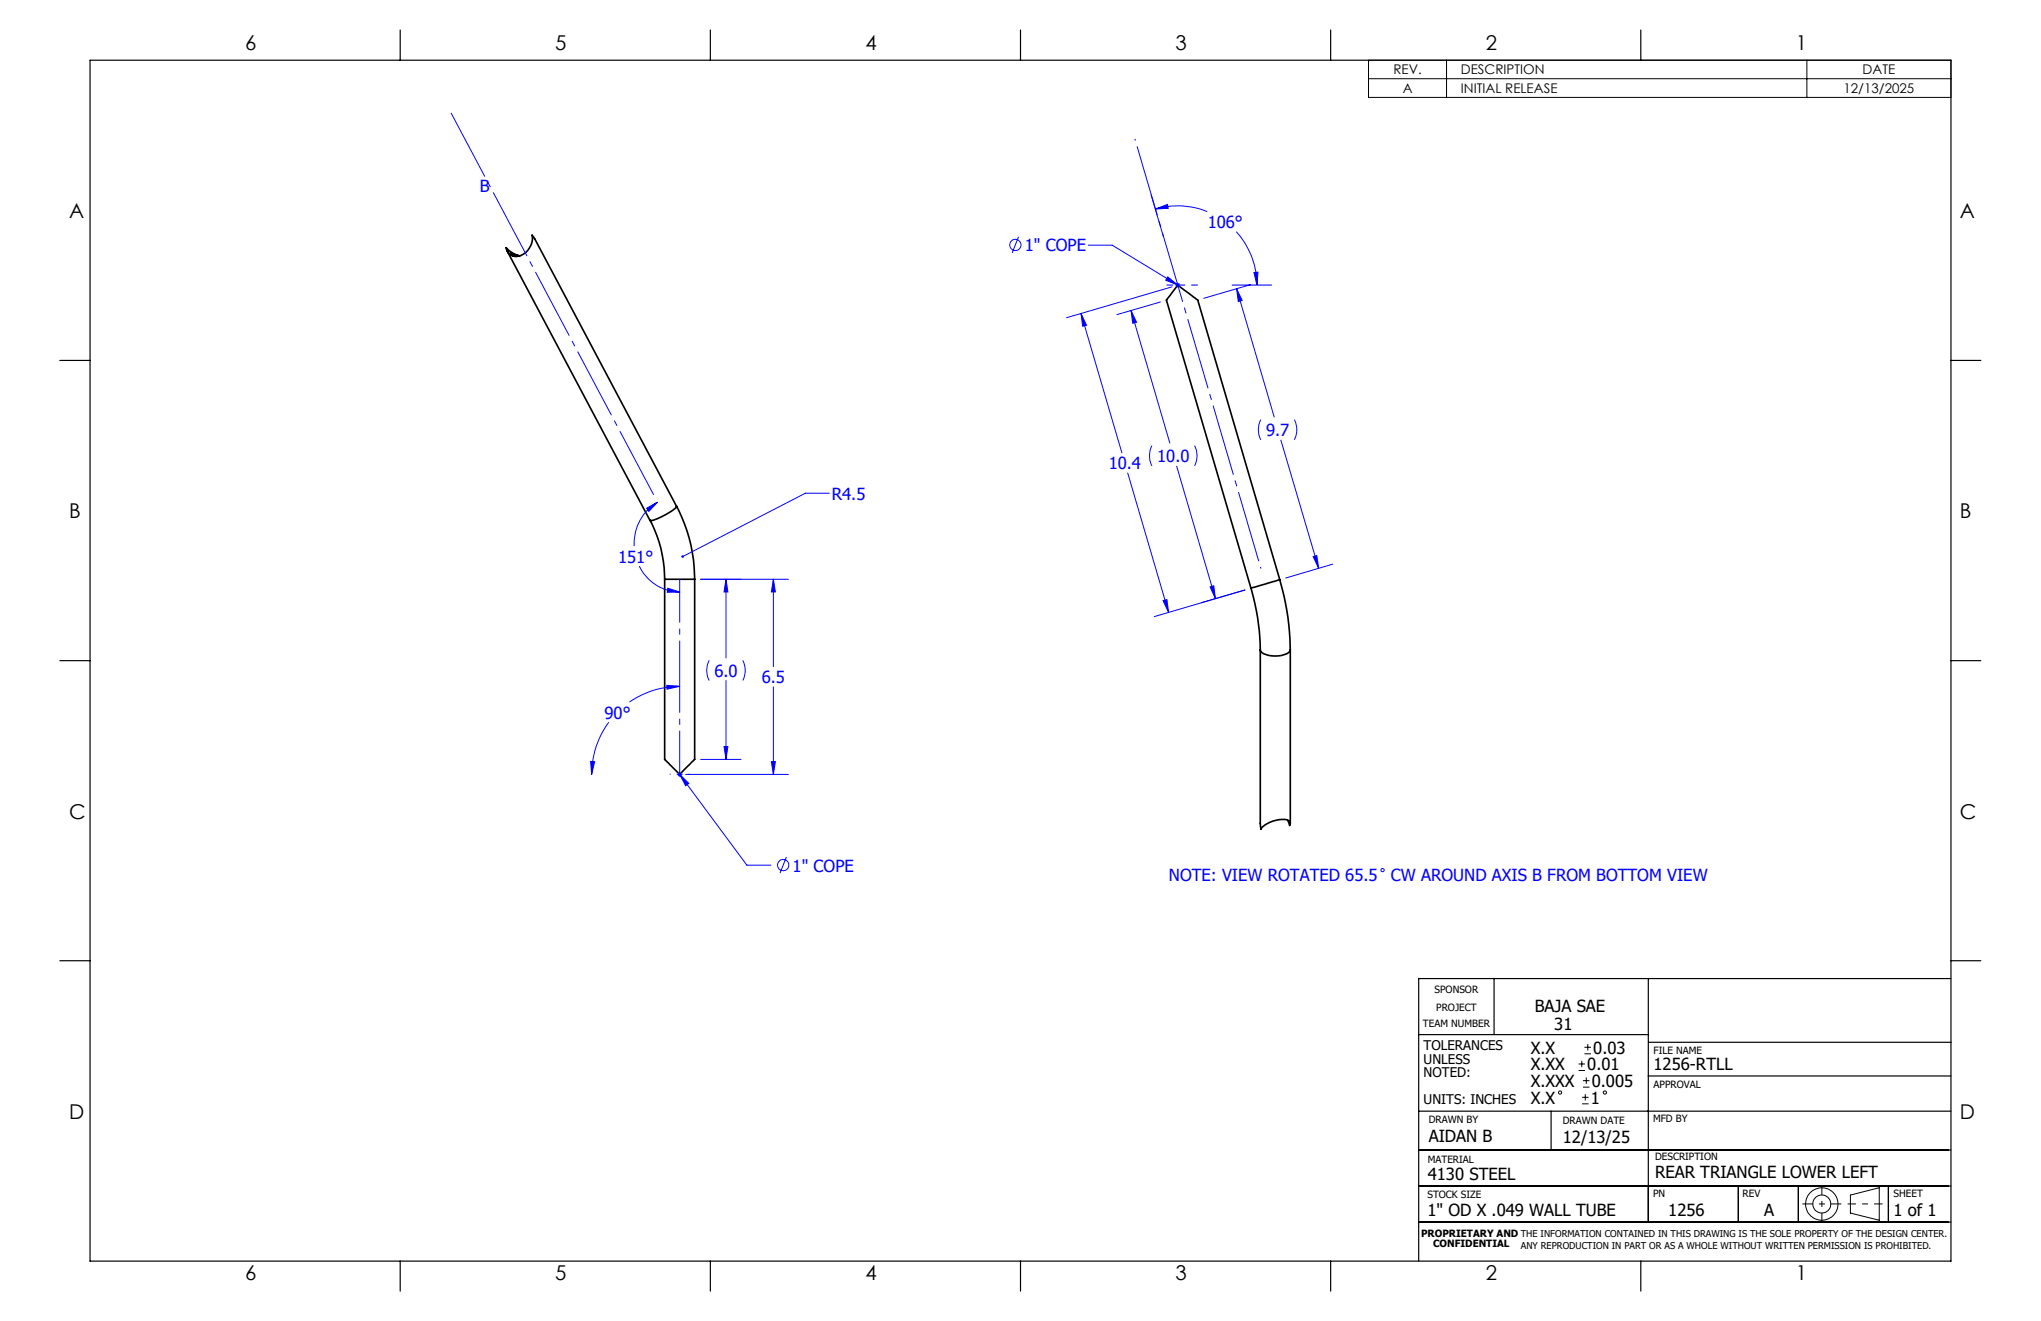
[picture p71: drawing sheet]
<svg xmlns="http://www.w3.org/2000/svg" width="432mm" height="279mm" viewBox="0 0 432 279" stroke-linecap="round" stroke-linejoin="round" font-family="sans-serif">
<defs><g id="words">
<g font-size="4.3">
<text x="51.9" y="10.7">6</text>
<text x="117.5" y="10.7">5</text>
<text x="183.1" y="10.7">4</text>
<text x="248.7" y="10.7">3</text>
<text x="314.3" y="10.7">2</text>
<text x="379.9" y="10.7">1</text>
<text x="14.6" y="46.1">A</text>
<text x="414.7" y="46.1">A</text>
<text x="14.6" y="109.6">B</text>
<text x="414.7" y="109.6">B</text>
<text x="14.6" y="173.1">C</text>
<text x="414.7" y="173.1">C</text>
<text x="14.6" y="236.6">D</text>
<text x="414.7" y="236.6">D</text>
<text x="51.9" y="270.8">6</text>
<text x="117.5" y="270.8">5</text>
<text x="183.1" y="270.8">4</text>
<text x="248.7" y="270.8">3</text>
<text x="314.3" y="270.8">2</text>
<text x="379.9" y="270.8">1</text>
</g>
<g font-size="3.5" fill="#00f">
<text x="101.5" y="40.7">B</text>
<text x="216.8" y="53.2">1&quot; COPE</text>
<text x="255.5" y="48.2">106°</text>
<text x="267.8" y="92.3">9.7</text>
<text x="234.6" y="99.3">10.4</text>
<text x="244.8" y="97.8">10.0</text>
<text x="176" y="105.7">R4.5</text>
<text x="130.8" y="119">151°</text>
<text x="151.1" y="143.2">6.0</text>
<text x="161.2" y="144.5">6.5</text>
<text x="127.9" y="152">90°</text>
<text x="167.7" y="184.3">1&quot; COPE</text>
<text x="247.3" y="186.4">NOTE: VIEW ROTATED 65.5</text>
<text x="294.3" y="186.4">CW AROUND AXIS B FROM BOTTOM VIEW</text>
</g>
<g font-size="3.5">
<text x="324.7" y="214">BAJA SAE</text>
<text x="328.8" y="217.9">31</text>
<text x="323.8" y="222.9">X.X</text>
<text x="323.8" y="226.4">X.XX</text>
<text x="335.8" y="226.4">0.01</text>
<text x="337.1" y="222.9">0.03</text>
<text x="349.8" y="226.4">1256-RTLL</text>
<text x="323.8" y="229.9">X.XXX</text>
<text x="323.8" y="233.5">X.X</text>
<text x="336.6" y="233.5">1</text>
<text x="336.8" y="229.9">0.005</text>
<text x="302.3" y="241.5">AIDAN B</text>
<text x="330.6" y="241.7">12/13/25</text>
<text x="302.1" y="249.7">4130 STEEL</text>
<text x="350.1" y="249.1">REAR TRIANGLE LOWER LEFT</text>
<text x="302" y="257.2">1&quot; OD X .049 WALL TUBE</text>
<text x="352.9" y="257.2">1256</text>
<text x="373.2" y="257.2">A</text>
<text x="400.6" y="257.1">1 of 1</text>
</g>
<g font-size="2.8">
<text x="294.8" y="15.7">REV.</text>
<text x="309.1" y="15.7">DESCRIPTION</text>
<text x="394.1" y="15.7">DATE</text>
<text x="296.8" y="19.7">A</text>
<text x="309.1" y="19.7">INITIAL RELEASE</text>
<text x="390" y="19.7">12/13/2025</text>
<text x="301.2" y="222.2">TOLERANCES</text>
<text x="301.2" y="225">UNLESS</text>
<text x="301.2" y="227.8">NOTED:</text>
<text x="301.2" y="233.5">UNITS: INCHES</text>
</g>
<g font-size="2.1">
<text x="303.5" y="210">SPONSOR</text>
<text x="303.8" y="213.9">PROJECT</text>
<text x="301" y="217.3">TEAM NUMBER</text>
<text x="349.8" y="222.9">FILE NAME</text>
<text x="349.8" y="230.2">APPROVAL</text>
<text x="302.3" y="237.5">DRAWN BY</text>
<text x="330.6" y="237.7">DRAWN DATE</text>
<text x="349.7" y="237.3">MFD BY</text>
<text x="302.1" y="245.9">MATERIAL</text>
<text x="350.1" y="245.4">DESCRIPTION</text>
<text x="302" y="253.3">STOCK SIZE</text>
<text x="349.7" y="253.3">PN</text>
<text x="368.7" y="253.2">REV</text>
<text x="400.6" y="253.2">SHEET</text>
<text x="300.7" y="261.6">PROPRIETARY AND THE INFORMATION CONTAINED IN THIS DRAWING IS THE SOLE PROPERTY OF THE DESIGN CENTER.</text>
<text x="303.2" y="263.8">CONFIDENTIAL</text>
</g>
<text font-size="2" x="321.8" y="264.2">ANY REPRODUCTION IN PART OR AS A WHOLE WITHOUT WRITTEN PERMISSION IS PROHIBITED.</text>
</g></defs>
<g fill="none" stroke="#000" stroke-width=".35">
<path d="M107.3 53.1l30.2 57M109.9 54.1l-2-.5a1.2 1.2 0 0 0 1.4 .6M110 54.1l-1.3-.4-1.6-1.3a2.3 2.3 0 0 0 3.9 1.2 4.1 4.1 0 0 0 1.6-3.9l.6 .9 29.9 56.5M137.5 110.1a25.9 25.9 0 0 1 3.1 12.4M143.1 107.1a32.7 32.7 0 0 1 3.9 15.4M143.1 107.1a7.4 7.4 0 0 1-3.6 2.4 2.99 2.99 0 0 1-2 .6M140.6 122.5v38.1l3.2 3.2 3.2-3.2v-38.1M140.6 122.5h6.4M264.7 124.4a47.5 47.5 0 0 1 1.9 13v36.8l.2 1.2a5.9 5.9 0 0 1 5.7-1.9l.4 .5-.1 .6-.3-1.1M270.8 122.6a54.8 54.8 0 0 1 2.2 14.8M270.8 122.6l-17.4-59.1-4.2-3.2-2.4 3.2 17.9 60.9M270.8 122.6l-6.1 1.8"/>
<path d="M273 137.4l-.1 .2a3.6 3.6 0 0 1-3.4 1.1 3.3 3.3 0 0 1-2.9-1.1v-.2M273 137.4v36.7"/>
</g>
<g fill="none" stroke="#00f" stroke-width=".21">
<path d="M215.5 50.1l-1.4 3.4M230.2 51.9h5.1l13.9 8.4M243.5 41.2l2.6 8.9M244.4 44.2l2.6-.9 .2 .8zM244.4 44.2a16.5 16.5 0 0 1 11 .6M247.1 58.6l2.1 1.7-2.6-1zM248.8 59.9l.7 .8M249.2 59.8v1M249.5 59.9l-.7 .8M261.5 49a16.7 16.7 0 0 1 4.4 11.3M265.3 57.6h.8l-.2 2.7zM228.7 66.3l1.2 2.5-.8 .2z"/>
<path d="M228.7 66.3l8.6 29.5M239.3 65.7l1.2 2.5-.9 .2zM239.3 65.7l8.2 28.1M245.6 63.9l-9.4 2.7M247.9 60.7l-22.3 6.5M248.6 60.3h1.1M260.6 60.3h8.5M261.6 61.1l1.2 2.4-.8 .3zM261.6 61.1l8 27.2M264.7 60.2l-10.1 2.9M243.7 94.3a4.9 4.9 0 0 0 0 4.2M248.9 98.5l8.2 28.1"/>
<path d="M252.7 94.3a4.6 4.6 0 0 1 0 4.2M266.7 88.8a4.6 4.6 0 0 0 0 4.2M271 93l8 27.2M273.9 88.8l.1 .2a4.7 4.7 0 0 1-.1 4M135.3 119.7a9.6 9.6 0 0 0 8.5 5.5M136.8 107.5l2.3-1.3-1.8 2zM139.1 106.2a10.1 10.1 0 0 0-4.9 9.3M175.5 104.3h-5.1l-26 13.4M238.6 100l8.6 29.5M277.8 117.7l.8-.2 .4 2.7zM282 119.3l-10 3M141.3 124.4l2.5 .8-2.6 .1z"/>
<path d="M148.2 122.5h18.6M150 139.7a4.6 4.6 0 0 0 0 4.2M153.6 122.5l.4 2.7h-.8zM153.6 122.5v16.7M157.2 139.7l.1 .3a4.7 4.7 0 0 1-.1 3.9M163.6 122.5l.4 2.7h-.8zM163.6 122.5v18.5M246.1 127l.8-.2 .3 2.7zM256 124.1l.8-.2 .3 2.7zM263.4 124.8l-19.2 5.6M128.8 152.8a18.5 18.5 0 0 0-3.6 11M141.1 145l2.7 .2-2.7 .6z"/>
<path d="M143.8 145.2a18.6 18.6 0 0 0-10.6 3.3M153.2 157.9h.8l-.4 2.7zM153.6 143.9v16.7M163.6 145.3v18.5M125 161l.8 .1-.6 2.7zM143.3 163.8h1M143.4 163.4l.7 .7M143.8 163.8l1.9 1.9-.6 .5zM143.8 163.3v1M143.8 163.8l14.2 19.2h5.1M144.1 163.4l-.7 .7M145.1 163.8h21.7"/>
<path d="M148.2 160.6h8.6M163.2 161.1h.8l-.4 2.7zM166.4 181.3l-1.4 3.4"/>
<circle cx="214.8" cy="51.8" r="1.2"/>
<circle cx="165.7" cy="183" r="1.2"/>
<circle cx="292.5" cy="184" r=".34"/>
</g>
<g fill="none" stroke="#000" stroke-width=".21">
<path d="M289.5 12.7h123.2v7.9h-123.2zM289.5 16.7h123.2M306 12.7v7.9M382.3 12.7v7.9M334 226.4h1.3M334 225h1.3M334.6 224.4v1.3M334.7 233.5h1.4M334.7 232.1h1.4M334.9 229.9h1.4M334.9 228.6h1.4M335.2 222.9h1.4"/>
<path d="M335.2 221.5h1.4M335.4 231.4v1.4M335.6 227.9v1.3M335.9 220.8v1.4M391.5 252.8l6.1-1.6v6.9l-6.1-1.5z"/>
<circle cx="330" cy="231.1" r=".34"/>
<circle cx="339.5" cy="231.1" r=".34"/>
<circle cx="385.4" cy="254.6" r="1.9"/>
<circle cx="385.4" cy="254.7" r="3.4"/>
</g>
<path d="M381.3 254.6h8.3" fill="none" stroke="#000" stroke-width=".21" stroke-dasharray="15.2 1.3 1.3 1.3" stroke-dashoffset="13" stroke-linecap="butt"/>
<path d="M385.4 250.8v7.7" fill="none" stroke="#000" stroke-width=".21" stroke-dasharray="15.2 1.3 1.3 1.3" stroke-dashoffset="13.3" stroke-linecap="butt"/>
<path d="M390.9 254.6h7.4" fill="none" stroke="#000" stroke-width=".21" stroke-dasharray="15.2 1.3 1.3 1.3" stroke-dashoffset="13.4" stroke-linecap="butt"/>
<path d="M143.8 122.5v41.3" fill="none" stroke="#00f" stroke-width=".21" stroke-dasharray="15.2 1.3 1.3 1.3" stroke-dashoffset="6" stroke-linecap="butt"/>
<path d="M145.9 163.8h-4.2" fill="none" stroke="#00f" stroke-width=".21" stroke-dasharray="15.2 1.3 1.3 1.3" stroke-dashoffset="15" stroke-linecap="butt"/>
<path d="M94.9 22.9l43.9 82.7" fill="none" stroke="#00f" stroke-width=".21" stroke-dasharray="15.2 1.3 1.3 1.3" stroke-dashoffset="-1.1" stroke-linecap="butt"/>
<path d="M240.1 29.4l26.7 90.9" fill="none" stroke="#00f" stroke-width=".21" stroke-dasharray="15.2 1.3 1.3 1.3" stroke-dashoffset="-1.6" stroke-linecap="butt"/>
<path d="M246.8 60.3h6.6" fill="none" stroke="#00f" stroke-width=".21" stroke-dasharray="15.2 1.3 1.3 1.3" stroke-dashoffset="13.8" stroke-linecap="butt"/>
<g fill="none" stroke="#000" stroke-width=".25">
<path d="M19 12.7h393.7v254h-393.7zM84.7 6.4v6.3M150.3 6.4v6.3M215.9 6.4v6.3M281.5 6.4v6.3M347.1 6.4v6.3M12.7 76.2h6.3M412.7 76.2h6.4M12.7 139.7h6.3M412.7 139.7h6.4M12.7 203.2h6.3M300.1 218.8h48.6"/>
<path d="M316.1 206.9v11.9M348.7 207v51.5M412.7 207h-112.6v59.7M412.7 203.2h6.4M300.1 235h112.6M328.2 235v8.2M348.7 227.6h64M348.8 220.5h64M300.1 258.5h112.6M300.1 250.9h112.6M300.1 243.2h112.6M367.8 250.9v7.6"/>
<path d="M380.5 250.9v7.6M399.5 250.9v7.6M84.7 266.7v6.4M150.3 266.7v6.4M215.9 266.7v6.4M281.5 266.7v6.4M347.1 266.7v6.4"/>
</g>
<g fill="#00f">
<path d="M153.2 157.9h.8l-.4 2.7zM153.6 122.5l.4 2.7h-.8zM141.3 124.4l-.1 .9 2.6-.1zM136.8 107.5l.5 .7 1.8-2zM125 161l.2 2.8 .6-2.7zM141.1 145v.8l2.7-.6zM144.2 117.5v.4l.2-.2-.2 .2a.28 .28 0 0 0 .4 0 .28 .28 0 0 0 0-.4 .28 .28 0 0 0-.4 0zM143.8 163.8l1.9 1.9-.6 .5zM247.1 58.6l2.1 1.7-2.6-1z"/>
<path d="M163.2 161.1h.8l-.4 2.7zM163.6 122.5l.4 2.7h-.8zM228.7 66.3l1.2 2.5-.8 .2zM246.1 127l.8-.2 .3 2.7z"/>
<path d="M265.3 57.6h.8l-.2 2.7zM244.4 44.2l2.6-.9 .2 .8zM239.3 65.7l1.2 2.5-.9 .2zM256 124.1l.8-.2 .3 2.7zM277.8 117.7l.8-.2 .4 2.7zM261.6 61.1l1.2 2.4-.8 .3z"/>
</g>
<use href="#words"/>
</svg>
